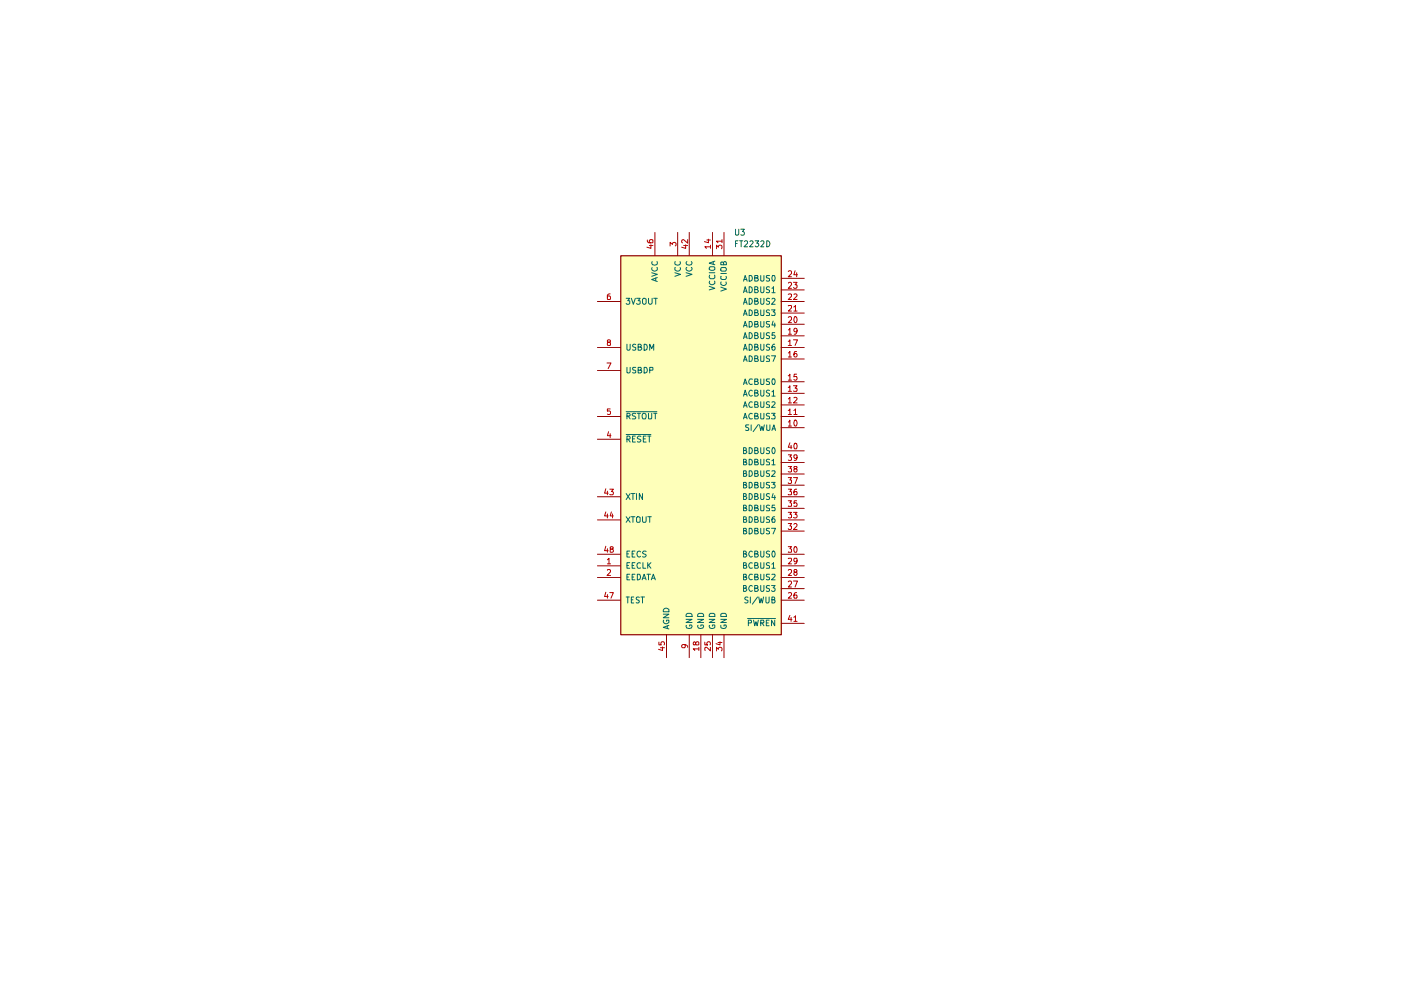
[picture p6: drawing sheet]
<svg xmlns="http://www.w3.org/2000/svg" width="297mm" height="210mm" viewBox="0 0 297 210" stroke-linecap="round" stroke-linejoin="round" font-family="sans-serif">
<path d="M131.6 54.2h34.1v80.4h-34.1z" fill="#feffba"/>
<path d="M131.6 54.2h34.1v80.4h-34.1z" fill="none" stroke="#900000" stroke-width=".25"/>
<g fill="none" stroke="#900000" stroke-width=".21">
<path d="M138.9 49.3v4.9M143.7 49.3v4.9M146.1 49.3v4.9M151 49.3v4.9M153.5 49.3v4.9M165.6 59h4.9M126.7 63.9h4.9M126.7 78.6h4.9M126.7 73.7h4.9M165.6 63.9h4.9M165.6 73.7h4.9M165.6 76.1h4.9"/>
<path d="M165.6 71.2h4.9M165.6 68.7h4.9M165.6 66.4h4.9M165.6 61.5h4.9M126.7 93.1h4.9M126.7 88.3h4.9M165.6 88.3h4.9M165.6 90.7h4.9M165.6 85.9h4.9M165.6 83.4h4.9M165.6 80.9h4.9M165.6 98h4.9"/>
<path d="M165.6 95.6h4.9M126.7 120h4.9M126.7 117.5h4.9M126.7 110.2h4.9M126.7 105.3h4.9M165.6 120h4.9M165.6 117.5h4.9M165.6 112.6h4.9M165.6 110.2h4.9M165.6 107.8h4.9M165.6 105.3h4.9M165.6 102.9h4.9"/>
<path d="M165.6 100.5h4.9M126.7 122.4h4.9M126.7 127.3h4.9M141.3 134.5v4.9M146.1 134.5v4.9M148.6 134.5v4.9M151 134.5v4.9M153.5 134.5v4.9M165.6 122.4h4.9M165.6 127.3h4.9M165.6 124.8h4.9M165.6 132.2h4.9"/>
</g>
<g fill="none" stroke="#b80000" stroke-width=".21">
<path d="M137.2 50.9l.3 .6h.8l.1-.6h-.6l-.1 .4 .2 .2M137.7 52.1h.7M138 51.9v.8l-.8-.3M142.1 52.2v-.8l.5 .4 .2-.4 .5 .1v.5l-.1 .2M144.9 52.1h.9M145.4 51.9v.8l-.9-.3M145.8 50.8v.8l-.9-.8-.4 .3 .2 .4M149.9 50.9h.7M150.2 50.7v.8l-.8-.3M150.6 52.3h-1.2l.4 .4M150.6 52v.7M151.9 52.7v-.7l.4 .4 .1-.3h.6v.6"/>
<path d="M153.1 51.1h-1.2l.3 .4M153.1 50.8v.7M167.1 57.6l.2-.2h.3l.2 .2v.4l-.7 .7h.7M168.2 59.9h.8l-.4 .5h.3l.1 .1-.1 .5-.5 .1-.2-.1M168.6 57.4l-.3 .9h.8M168.9 57.8v.9M128.7 77h.8l-.6 1.1M128.9 72.6l-.1-.1v-.4h.6v.4l-.6 .2 .1 .5h.5l.1-.4-.3-.2M129.4 62.3l-.6 .3v.8l.6 .1v-.7l-.5-.1-.1 .3M167.1 79.7h.2l.2-.4v1.3M167.1 74.8l.4-.3v1.2M167.1 72.4l.4-.3v1.1"/>
<path d="M167.1 69.9h.2l.2-.3v1.3M167.1 67.3l.2-.2h.3l.2 .2v.4l-.7 .7h.7M167.1 64.9h.7v.4l-.7 .7h.7M167.1 62.4h.7v.4l-.7 .7h.7M167.1 60l.2-.1h.3l.2 .1v.4l-.7 .7h.7M167.1 75.7h.7M167.1 73.2h.7M167.1 70.9h.7M168.2 72.1h.9l-.5 1.1M168.3 65.1l.4-.3v1.2M168.3 62.4l.4-.1 .3 .4-.8 .8h.8M168.3 66h.7"/>
<path d="M168.6 67.1a.68 .68 0 0 1 .4 .7 .68 .68 0 0 1-.4 .6l-.3-.5 .1-.6zM168.9 79.3h-.5l-.1 .6 .6-.1v.7l-.4 .1-.2-.2M168.9 74.5l-.4 .1-.2 .8a.35 .35 0 0 0 .4 .3 .35 .35 0 0 0 .3-.3v-.2l-.3-.3-.4 .3M169 70.1a.35 .35 0 0 1-.3 .3 .35 .35 0 0 1-.4-.3l.1-.4 .3-.1a.72 .72 0 0 1 .3 .7 .72 .72 0 0 1-.6 .6M129 91.5l-.2 .9h.7M129.4 86.7h-.6v.5l.4-.1 .3 .3-.1 .4h-.6M129.4 91.9v.9M167.1 89.5l.4-.4v1.2M167.1 87l.4-.3v1.2M167.1 84.6l.4-.4v1.2M167.1 82.1h.2l.2-.3v1.2M167.1 98.9h.7l-.3 .4 .3 .1v.6h-.7"/>
<path d="M167.1 96.4h.7l-.3 .5 .3 .1v.5h-.7M167.1 90.3h.7M167.1 87.9h.7M167.1 85.4h.7M167.1 83h.7M167.1 80.6h.7M167.5 93.9l-.4 .9h.8M167.7 94.4v.8M168.2 81.8h.8l-.4 .5h.3l.1 .2-.1 .5-.7-.1M168.3 87l.4-.3v1.2M168.3 84.3l.4-.1 .3 .4-.8 .8h.8M168.3 87.9h.7"/>
<path d="M168.4 94.1l.3-.1a.86 .86 0 0 1 .1 1.2l-.4-.1zM168.6 89.1a.68 .68 0 0 1 .4 .6 .68 .68 0 0 1-.4 .6l-.3-.5 .1-.6zM168.6 99.4l-.3-.3 .1-.2h.5v.4l-.5 .1-.1 .4a.35 .35 0 0 0 .4 .3 .35 .35 0 0 0 .3-.3l-.1-.4h-.2M169 96.9l-.3 .3-.3-.1v-.7h.5l.1 .2-.2 .9-.4 .1M128.4 103.6l-.2 1h.7M128.4 108.5l-.2 .9h.7M128.4 115.8l-.2 1h.7M128.8 118.7l.3-.3v1.1M128.8 119.5h.7M128.8 104.1v.8M128.8 109v.8M128.8 116.3v.8"/>
<path d="M129.3 103.7h.7l-.4 .5 .4 .2v.3l-.1 .2-.6-.1M129.5 116.4l-.1-.1v-.3h.6v.3l-.6 .2v.5l.5 .1 .1-.4-.2-.3M129.6 108.5l-.2 .9h.6M129.9 109v.8M167.1 118.4h.7v.5l-.7 .6h.7M167.1 115.9h.7l-.3 .4 .3 .2v.5h-.7M167.1 111h.7l-.3 .5 .3 .1v.5l-.2 .2h-.3l-.2-.2M167.1 108.6h.7l-.3 .5h.3v.6h-.7M167.1 106.2h.7l-.3 .4 .3 .2v.5h-.7M167.1 103.7h.7l-.3 .5 .3 .1v.5h-.7M167.1 101.3h.7l-.3 .5 .3 .1v.5l-.2 .1h-.3l-.2-.1M168.2 108.6h.8l-.4 .5 .4 .2-.1 .4h-.7"/>
<path d="M168.2 101.3h.9l-.5 1.2M168.3 111.2l.4-.2 .3 .3-.8 1h.8M168.4 116l.3-.1a.86 .86 0 0 1 .1 1.2l-.4-.1zM168.9 106.2h-.5l-.1 .6 .2-.2 .4 .1v.7l-.6-.1M168.9 103.7l-.4 .1-.2 .4 .1 .7h.5v-.7h-.5l-.1 .2M169 118.9l-.3 .2-.3-.1v-.6h.5l.1 .1-.2 1h-.4M128.4 125.6l-.2 .9h.7M128.8 120.9l.4-.2 .3 .5-.8 .8h.8M128.8 126.1v.7M129.3 125.6h.7l-.5 1.2M139.7 136.1v.6h.5l-.1-.4 .3-.2h.4v.6M140 137.3h.9"/>
<path d="M140.5 137.2v.7l-.9-.2M145 136.7l.3 .2-.1 .4h-.5l-.2-.4a.72 .72 0 0 1 .8-.2 .72 .72 0 0 1 .5 .5M147.5 136.3l.2-.2 .5 .1v.5h-.5l-.3-.6h-.3v.6h.3l.1-.1M148.2 137.6h-1.2l.3 .3M148.2 137.2v.7M149.4 136.1v.6h.6l-.1-.4 .2-.2h.4v.6M150.6 137.2v.8l-.8-.8-.4 .1 .1 .6M151.9 138v-.8l.4 .5 .1-.4h.6v.7M152.2 136.2h.9M152.7 136.1v.6l-.9-.2M167.1 125.7h.7v.5l-.7 .6h.7M167.1 123.4l.2-.2h.3l.2 .2v.3l-.7 .8h.7"/>
<path d="M167.1 120.9l.2-.2h.3l.2 .2v.4l-.7 .7h.7M167.5 130.5l-.4 .8h.8M167.7 130.9v.8M168.2 123.2h.9l-.5 1.3M168.3 130.9l.4-.3v1.1M168.3 131.7h.7M168.6 121.3l-.2-.1a.31 .31 0 0 1 .1-.4 .31 .31 0 0 1 .4 .1v.3l-.5 .1-.1 .2v.3l.3 .2 .4-.2-.1-.5h-.2M168.9 125.6l-.4 .1-.2 .5 .1 .6h.5v-.6h-.5l-.1 .1"/>
</g>
<g fill="none" stroke="#006665" stroke-width=".21">
<path d="M138.2 57.8l1.2 .4-1.2 .4M138.3 56.7l-.1 .2a.66 .66 0 0 0 .5 .6 .66 .66 0 0 0 .7-.3l-.1-.5M138.3 55.5l-.1 .2a.67 .67 0 0 0 .5 .5 .67 .67 0 0 0 .7-.2l-.1-.5M139 58.9v.6M139.4 58.8l-1.2 .5 1.2 .4M143.1 57.8l1.2 .4-1.2 .4M143.2 56.7l-.1 .5a.61 .61 0 0 0 .8 .3 .61 .61 0 0 0 .3-.8M143.2 55.5l-.1 .5a.61 .61 0 0 0 .8 .2 .61 .61 0 0 0 .3-.7M145.5 57.8l1.2 .4-1.2 .4M145.6 56.7l-.1 .2a.6 .6 0 0 0 .6 .6 .6 .6 0 0 0 .5-.8M145.6 55.5l-.1 .2a.65 .65 0 0 0 .6 .5 .65 .65 0 0 0 .6-.5l-.1-.2M150.4 57.8h1.2"/>
<path d="M150.5 59.6a.61 .61 0 0 0 .3 .8 .61 .61 0 0 0 .8-.3l-.1-.5M150.5 58.3v.1a.45 .45 0 0 0 .1 .7h.7l.3-.2-.1-.6M150.5 56.6h.9l.2 .1v.4a.86 .86 0 0 1-1.2 0zM151.2 55.5v.5M151.6 55.4l-1.2 .4 1.2 .3M152.8 58h1.2M152.9 59.8l-.1 .5a.61 .61 0 0 0 .8 .2 .61 .61 0 0 0 .3-.7M152.9 58.6l-.1 .5 .3 .2h.7a.45 .45 0 0 0 .1-.7M153 56.7h.8l.2 .3-.2 .5h-.8l-.2-.2v-.4zM153.4 55.8l.2-.3h.3l.1 .6h-1.2v-.5h.5l.1 .5M156 48.6v1.2l.1 .1h.3l.2-.3v-1M156 51.6h.3"/>
<path d="M156.5 51.1h-.5v1.2M156.8 51.1h.7M157.1 48.6h.7l-.4 .5 .3 .1v.6h-.6M157.1 51.1v1.2M157.6 59.6l.4-1.2 .4 1.2M157.7 59.3h.6M157.8 51.2l.2-.1h.3l.2 .1v.4l-.8 .7h.8M158.8 58.4h.5a.66 .66 0 0 1 .2 .8 .66 .66 0 0 1-.7 .4zM159 51.2l.4-.1 .3 .3-.8 .9h.8M160 58.9h.6v-.5h-.6v1.2h.5l.3-.4-.4-.3M160.1 51.1h.8l-.5 .5 .5 .1v.4l-.3 .2h-.3l-.2-.1M161.3 58.4v1.1l.2 .1 .4-.1 .1-.1v-1"/>
<path d="M161.3 51.2l.2-.1h.3l.2 .1v.4l-.7 .7h.7M162.6 51.1a.64 .64 0 0 1 .6 .6 .64 .64 0 0 1-.6 .6zM163.2 58.4h-.6l-.1 .2 .1 .3 .6 .2v.4h-.7M163.8 58.4h.4a.91 .91 0 0 1-.1 1.2h-.2a.91 .91 0 0 1-.1-1.2zM132.8 63.2h.7l-.4 .6h.4v.5l-.2 .2h-.4l-.1-.2M132.9 77.9v1.1l.2 .1 .4-.1 .1-.2v-.9M132.9 73v1.1l.2 .2 .4-.1 .1-.2v-1M133.9 63.2l.4 1.3 .4-1.3M134.8 77.9h-.6l-.1 .2 .1 .3 .6 .3v.3h-.7M134.8 73.1l-.4-.1-.3 .2 .1 .3 .6 .2v.4l-.2 .2-.5-.1M135 63.2h.7l-.4 .6h.4v.5l-.2 .2h-.4l-.1-.2M135.3 78.5l.6-.1v-.5h-.6v1.2l.7-.1 .1-.3-.4-.2"/>
<path d="M135.3 73.6l.6-.1v-.4l-.6-.1v1.3h.5l.3-.5-.4-.2M136.2 63.4l.3-.2 .5 .2v.9l-.3 .2h-.2l-.3-.2zM136.6 77.9h.4a.66 .66 0 0 1 .2 .7 .66 .66 0 0 1-.6 .5zM136.6 73a.64 .64 0 0 1 .7 .6 .64 .64 0 0 1-.7 .7zM137.5 63.2v1.1l.3 .2h.2l.3-.2v-1.1M137.8 78.5h.5l.1-.5-.6-.1v1.2M137.8 74.3v-1.3l.4 .9 .4-.9v1.3M138.6 63.2h.8M139 63.2v1.3M150.4 60.7l1.2 .4-1.2 .4M152.8 60.9l1.2 .4-1.2 .4M157.6 76.6l.4-1.2 .4 1.2"/>
<path d="M157.6 74.3l.4-1.3 .4 1.3M157.6 71.8l.4-1.3 .4 1.3M157.6 69.3l.4-1.1 .4 1.1M157.6 66.9l.4-1.2 .4 1.2M157.6 64.5l.4-1.3 .4 1.3M157.6 62.1l.4-1.3 .4 1.3M157.7 76.3h.6M157.7 73.9h.6M157.7 71.5h.6M157.7 69h.6M157.7 66.5h.6M157.7 64.1h.6"/>
<path d="M157.7 61.7h.6M158.8 75.4a.66 .66 0 0 1 .7 .5 .66 .66 0 0 1-.2 .7h-.5zM158.8 73a.64 .64 0 0 1 .7 .6 .64 .64 0 0 1-.7 .7zM158.8 70.5a.64 .64 0 0 1 .7 .7 .64 .64 0 0 1-.7 .6zM158.8 68.2h.5a.66 .66 0 0 1 .2 .7 .66 .66 0 0 1-.7 .4zM158.8 65.7a.66 .66 0 0 1 .7 .4 .66 .66 0 0 1-.2 .8h-.5zM158.8 63.2a.64 .64 0 0 1 .7 .7 .64 .64 0 0 1-.7 .6zM158.8 60.8a.64 .64 0 0 1 .7 .6 .64 .64 0 0 1-.7 .7zM160 76l.6-.1v-.4l-.6-.1v1.2h.6l.2-.3-.4-.3M160 73.6l.6-.1v-.4l-.6-.1v1.3h.5l.3-.5-.4-.2M160 71.1h.6v-.5l-.6-.1v1.3h.5l.3-.4-.4-.3M160 68.7h.6v-.5h-.6v1.1h.7l.1-.4-.4-.2"/>
<path d="M160 66.3l.6-.1v-.4l-.6-.1v1.2h.6l.2-.4-.4-.2M160 63.8h.6v-.5l-.6-.1v1.3h.5l.3-.4-.4-.3M160 61.4h.6v-.5l-.6-.1v1.3h.5l.3-.5-.4-.2M161.3 75.4l.1 1.2h.5l.1-1.2M161.3 73v1.1l.2 .2h.2l.3-.3v-1M161.3 70.5v1.1l.2 .2h.2l.3-.3v-1M161.3 68.2v1.1h.2h.2l.3-.2v-.9M161.3 65.7l.1 1.2h.5l.1-1.2M161.3 63.2v1.1l.2 .2h.2l.3-.2v-1.1M161.3 60.8v1.1l.2 .2 .4-.1 .1-.2v-1M163.2 75.5l-.5-.1-.2 .3 .1 .2 .6 .3v.3l-.7 .1M163.2 73.1l-.5-.1-.2 .2 .1 .3 .6 .2v.4l-.2 .2-.5-.1"/>
<path d="M163.2 70.6l-.5-.1-.2 .3 .1 .3 .6 .2v.3l-.2 .2-.5-.1M163.2 68.2h-.6l-.1 .1 .1 .4 .6 .2v.4h-.7M163.2 65.8l-.5-.1-.2 .3 .1 .2 .6 .3v.3l-.7 .1M163.2 63.3l-.5-.1-.2 .3 .1 .3 .6 .2v.3l-.2 .2-.5-.1M163.2 60.9l-.5-.1-.2 .2 .1 .4 .6 .2v.3l-.2 .2-.5-.1M163.6 75.4h.8l-.5 1.2M163.6 65.7h.7l-.4 .4 .4 .3v.5l-.7-.1M163.7 63.4l.4-.2 .2 .4-.7 .9h.7M163.7 61.1l.3-.3v1.3M163.7 62.1h.6M163.9 68.1l-.2 .8h.7M164.3 73h-.3a.93 .93 0 0 0-.3 1.2h.6v-.5v-.2h-.6v.2"/>
<path d="M164.3 70.5h-.6v.6h.6v.6l-.5 .1-.1-.2M164.3 68.5v.8M132.8 92.1h5.2M132.8 87.3h6.5M132.9 93.1l.6-.1v-.5h-.6v1.2M132.9 88.2h.6v-.5l-.6-.1v1.2M133.2 93.1l.4 .6M133.2 88.2l.4 .6M134.1 93h.4M134.7 92.5h-.6v1.2h.6M134.8 87.7h-.7l-.1 .3 .3 .2h.2l.3 .4-.2 .2h-.6M135.1 87.6h.7"/>
<path d="M135.5 87.6v1.2M135.9 92.5h-.5l-.3 .2 .2 .3 .6 .4-.3 .3-.5-.1M136.4 87.6a.46 .46 0 0 1 .6 .5l-.2 .7h-.5l-.1-.2a.82 .82 0 0 1 .2-1zM136.4 93h.4M137 92.5h-.6v1.2h.6M137.3 92.5h.7M137.5 87.6l.1 1.2h.5l.1-.2v-1M137.7 92.5v1.2M138.6 87.6h.7M138.9 87.6v1.2M157.6 88.8l.4-1.2 .4 1.2M157.6 86.4l.4-1.2 .4 1.2"/>
<path d="M157.6 84l.4-1.3 .4 1.3M157.6 81.5l.4-1.2 .4 1.2M157.6 98l.6-.1v-.4l-.6-.1v1.2h.6l.1-.4-.3-.2M157.6 95.5l.6-.1v-.4l-.6-.1v1.3h.5l.2-.4-.3-.3M157.7 88.5h.6M157.7 86h.6M157.7 83.7h.6M157.7 81.2h.6M158.7 90.1h-.5l-.1 .2 .1 .3 .5 .2v.4h-.6M158.8 99.8h.5a.66 .66 0 0 1 .2 .8 .66 .66 0 0 1-.7 .4zM158.8 97.4a.66 .66 0 0 1 .7 .4 .66 .66 0 0 1-.2 .8h-.5zM158.8 94.9a.64 .64 0 0 1 .7 .6 .64 .64 0 0 1-.7 .7z"/>
<path d="M159.3 90.1v1.2M159.5 87.7a.61 .61 0 0 0-.8 .3 .61 .61 0 0 0 .3 .8l.5-.1M159.5 85.3l-.2-.1a.67 .67 0 0 0-.6 .5 .67 .67 0 0 0 .3 .7l.5-.1M159.5 82.9l-.2-.2a.65 .65 0 0 0-.6 .7 .65 .65 0 0 0 .6 .6l.2-.2M159.5 80.4l-.5-.1a.61 .61 0 0 0-.3 .8 .61 .61 0 0 0 .8 .3M160 88.2l.6-.1v-.4l-.6-.1v1.2h.6l.2-.4-.4-.2M160 85.8l.6-.1v-.4l-.6-.1v1.2h.6l.2-.4-.4-.2M160 83.3l.6-.1v-.4l-.6-.1v1.3h.5l.3-.4-.4-.3M160 80.9h.6v-.6h-.6v1.2h.5l.3-.4-.4-.2M160 98l.6-.1v-.4l-.6-.1v1.2h.6l.2-.4-.4-.2M160 95.5l.6-.1v-.4l-.6-.1v1.3h.5l.3-.4-.4-.3M160.8 90l-1.1 1.5"/>
<path d="M161 90.1l.3 1.2 .2-.9 .3 .9 .3-1.2M161.3 87.6l.1 1.2h.5l.1-1.2M161.3 85.2l.1 1.2h.5l.1-1.2M161.3 82.7v1.1l.2 .2h.2l.3-.3v-1M161.3 80.3v1.1l.2 .1 .4-.1 .1-.1v-1M161.3 99.8v1.1l.2 .1h.2l.3-.2v-1M161.3 97.4l.1 1.2h.5l.1-1.2M161.3 94.9v1.1l.2 .2h.2l.3-.3v-1M162.6 90.1v1.1a.36 .36 0 0 0 .6-.2v-.9M163.2 87.7l-.5-.1-.2 .3 .1 .2 .6 .3v.3l-.7 .1M163.2 85.3l-.5-.1-.2 .2 .1 .3 .6 .2v.4l-.7 .1M163.2 82.8l-.5-.1-.2 .3 .1 .2 .6 .3v.3l-.2 .2-.5-.1"/>
<path d="M163.2 80.3h-.6l-.1 .2 .1 .4 .6 .1v.4h-.7M163.2 99.8h-.6l-.1 .2 .1 .3 .6 .3v.3h-.7M163.2 97.5l-.5-.1-.2 .2 .1 .3 .6 .2v.4l-.7 .1M163.2 95l-.5-.1-.2 .3 .1 .2 .6 .3v.3l-.2 .2-.5-.1M163.6 87.6h.7l-.4 .5 .4 .2v.5l-.7-.1M163.7 91.3l.4-1.2 .3 1.2M163.7 85.3l.4-.1 .2 .3-.7 .9h.7M163.7 83.1l.3-.4v1.3M163.7 99.9l.6-.1v.4l-.7 .8h.7M163.7 97.7l.3-.3v1.2M163.7 84h.6M163.7 98.6h.6"/>
<path d="M163.7 80.4l.5-.1a.91 .91 0 0 1-.1 1.2l-.4-.1zM163.7 90.9h.6M163.9 94.9a.68 .68 0 0 1 .4 .6 .68 .68 0 0 1-.4 .7l-.2-.5v-.6zM132.8 104.6l.8 1.3M132.8 109.6l.8 1.1M132.9 119.9h.4M132.9 117.4h.4M133.5 119.3h-.6v1.2h.6M133.5 116.8h-.6v1.3h.6M133.6 104.6l-.8 1.3M133.6 109.6l-.8 1.1M133.9 104.6h.7"/>
<path d="M133.9 109.6h.7M134 119.9h.4M134 117.4h.4M134.2 104.6v1.3M134.2 109.6v1.1M134.6 119.3h-.6v1.2h.6M134.6 116.8h-.6v1.3h.6M135 109.7l.2-.1 .5 .1v.9l-.1 .1h-.5l-.1-.1zM135 104.6v1.3M135.8 119.4l-.2-.1a.67 .67 0 0 0-.6 .5 .67 .67 0 0 0 .3 .7l.5-.1M135.8 117l-.2-.2a.6 .6 0 0 0-.6 .7 .6 .6 0 0 0 .7 .5l.1-.1M136.2 104.6v1.3l-.6-1.3v1.3"/>
<path d="M136.2 109.6v.9l.2 .2h.5l.1-1.1M136.3 119.3v1.2h.6M137 116.9l-.5-.1-.3 .3 .1 .2 .5 .2 .2 .4-.3 .2-.5-.1M137.3 119.3v1.2M137.3 109.6h.8M137.5 119.8l.5 .7M137.8 109.6v1.1M138 119.3l-.7 .7M157.6 119.9l.6-.1v-.4l-.6-.1v1.2h.6l.1-.4-.3-.2M157.6 117.4l.6-.1v-.4l-.6-.1v1.3h.5l.2-.4-.3-.3M157.6 112.5h.6v-.5h-.6v1.2h.5l.2-.4-.3-.3M157.6 110.2l.6-.1v-.5h-.6v1.1h.6l.1-.4-.3-.1"/>
<path d="M157.6 107.7l.6-.1v-.4l-.6-.1v1.2h.6l.1-.4-.3-.2M157.6 105.2h.6v-.5l-.6-.1v1.3h.5l.2-.4-.3-.3M157.6 102.8h.6v-.5h-.6v1.2h.5l.2-.5-.3-.2M157.6 100.4l.6-.1v-.5h-.6v1.2l.6-.1 .1-.3-.3-.2M158.8 112h.5a.66 .66 0 0 1 .2 .8 .66 .66 0 0 1-.7 .4zM158.8 109.6a.66 .66 0 0 1 .7 .4 .66 .66 0 0 1-.2 .7h-.5zM158.8 107.1a.66 .66 0 0 1 .7 .4 .66 .66 0 0 1-.2 .8h-.5zM158.8 104.6a.64 .64 0 0 1 .7 .7 .64 .64 0 0 1-.7 .6zM158.8 102.3h.5a.66 .66 0 0 1 .2 .7 .66 .66 0 0 1-.7 .5zM159.5 119.4a.61 .61 0 0 0-.8 .3 .61 .61 0 0 0 .3 .8l.5-.1M159.5 117l-.2-.2a.65 .65 0 0 0-.6 .7 .65 .65 0 0 0 .6 .6l.2-.2M160 119.9l.6-.1v-.4l-.6-.1v1.2h.6l.2-.4-.4-.2"/>
<path d="M160 117.4l.6-.1v-.4l-.6-.1v1.3h.5l.3-.4-.4-.3M160 112.5h.6v-.5h-.6v1.2h.5l.3-.4-.4-.3M160 110.2l.6-.1v-.5h-.6v1.1h.6l.2-.4-.4-.1M160 107.7l.6-.1v-.4l-.6-.1v1.2h.6l.2-.4-.4-.2M160 105.2h.6v-.5l-.6-.1v1.3h.5l.3-.4-.4-.3M160 102.8h.6v-.5h-.6v1.2h.5l.3-.5-.4-.2M160 100.4l.6-.1v-.5h-.6v1.2l.7-.1 .1-.3-.4-.2M161.3 119.3l.1 1.2h.5l.1-1.2M161.3 116.8v1.1l.2 .2h.2l.3-.2v-1.1M161.3 112v1.1l.2 .1h.2l.3-.3v-.9M161.3 109.6l.1 1.1h.5l.1-1.1M161.3 107.1l.1 1.2h.5l.1-1.2"/>
<path d="M161.3 104.6v1.1l.2 .2h.2l.3-.2v-1.1M161.3 102.3v1.1l.2 .1h.2l.3-.3v-.9M163.2 119.4l-.5-.1-.2 .2 .1 .3 .6 .3v.3l-.7 .1M163.2 116.9l-.5-.1-.2 .3 .1 .2 .6 .3v.3l-.2 .2-.5-.1M163.2 112h-.6l-.1 .2 .1 .3 .6 .3v.3h-.7M163.2 109.6h-.5l-.2 .2 .1 .3 .6 .2v.4h-.7M163.2 107.2l-.5-.1-.2 .3 .1 .2 .6 .3v.3l-.7 .1M163.2 104.7l-.5-.1-.2 .3 .1 .3 .6 .2v.3l-.2 .2-.5-.1M163.2 102.3h-.6l-.1 .1 .1 .4 .6 .2v.4h-.7M163.6 112h.8l-.5 1.2M163.6 102.3h.7l-.4 .4 .4 .1v.6h-.7M163.7 119.6l.3-.3v1.2"/>
<path d="M163.9 116.8a.68 .68 0 0 1 .4 .7 .68 .68 0 0 1-.4 .6l-.2-.5v-.6zM163.9 104.6l-.2 .9h.7M164.3 109.6h-.5l-.1 .5v.6h.6a.43 .43 0 0 0 0-.5 .43 .43 0 0 0-.6-.1v.1M164.3 107.1h-.6v.6l.6-.1v.7l-.6-.1M164.3 105.1v.8M132.8 126.6h.6M132.9 122.3h.4M133.1 126.6v1.2M133.5 121.8h-.6v1.1h.6M133.9 127.2h.3M134 122.3h.4M134.4 126.6h-.5v1.2h.5"/>
<path d="M134.6 121.8h-.6v1.1h.6M135.1 121.8h.5a.66 .66 0 0 1 .2 .7 .66 .66 0 0 1-.7 .4zM135.6 126.7h-.6v.4l.5 .2 .1 .3-.3 .2h-.4M135.9 126.6h.8M136.1 122.9l.5-1.1 .4 1.1M136.2 122.6h.6M136.2 126.6v1.2M137.2 121.8h.7M137.5 121.8v1.1M138.1 122.9l.4-1.1 .4 1.1M138.3 122.6h.6M140.6 130.2h1.2l-1.2 .8h1.2"/>
<path d="M140.7 131.5a.61 .61 0 0 0 .3 .8 .61 .61 0 0 0 .8-.3v-.5h-.5v.2M140.7 129.2a.72 .72 0 0 1 1.1 0v.5h-1.2zM141.5 132.7v.6M141.8 132.6l-1.2 .4 1.2 .3M145.5 131.3h1.2l-1.2 .7h1.2M145.5 132.6v.1a.64 .64 0 0 0 .6 .6 .64 .64 0 0 0 .6-.5l-.1-.3h-.4v.3M145.6 130.1h1l.1 .6h-1.2zM147.9 131.3h1.3l-1.3 .7h1.3M148 132.6l-.1 .1a.64 .64 0 0 0 .6 .6 .64 .64 0 0 0 .7-.5l-.2-.3h-.4v.3M148 130.2l.3-.2h.5l.4 .4v.3h-1.3zM150.4 131.3h1.2l-1.2 .7h1.2M150.5 132.6l-.1 .1a.66 .66 0 0 0 .4 .6 .66 .66 0 0 0 .8-.3l-.1-.5h-.5v.3"/>
<path d="M150.6 130h.7l.3 .2v.5h-1.2v-.3zM152.8 132.6v.4a.61 .61 0 0 0 .8 .3 .61 .61 0 0 0 .3-.8h-.4v.3M152.8 131.3h1.2l-1.2 .7h1.2M152.8 130.2l.3-.2h.7l.2 .4v.3h-1.2zM157.6 124.7h.6v-.5l-.6-.1v1.3h.5l.2-.4-.3-.3M157.6 122.3h.6v-.5h-.6v1.1h.6l.1-.4-.3-.2M158.5 131.1h5.9M158.6 126.7l-.4-.1-.3 .2 .1 .3 .6 .2v.4l-.3 .1h-.4M158.7 132.1h.6v-.6h-.6v1.2M159.1 126.6v1.2M159.5 124.3l-.2-.2a.6 .6 0 0 0-.5 .7 .6 .6 0 0 0 .6 .5l.1-.1M159.5 121.8h-.5a.61 .61 0 0 0-.3 .7 .61 .61 0 0 0 .8 .4"/>
<path d="M159.8 131.5l.2 1.2 .3-.9 .2 .9 .3-1.2M160 124.7h.6v-.5l-.6-.1v1.3h.5l.3-.4-.4-.3M160 122.3h.6v-.5h-.6v1.1h.7l.1-.4-.4-.2M160.6 126.6l-1.1 1.5M160.9 126.6l.2 1.2 .3-.9 .2 .9 .3-1.2M161.3 124.1v1.1l.2 .2h.2l.3-.3v-1M161.3 121.8v1.1h.2h.2l.3-.2v-.9M161.3 132.1h.6v-.6h-.6v1.2M161.5 132.1l.5 .6M162.4 126.6v1.1l.2 .1h.2l.3-.2v-1M162.5 132.1h.4M163.1 131.5h-.6v1.2h.6"/>
<path d="M163.2 124.2l-.5-.1-.2 .3 .1 .3 .6 .2v.3l-.2 .2-.5-.1M163.2 121.8h-.6l-.1 .1 .1 .4 .6 .2v.4h-.7M163.6 124.1h.7l-.4 .5 .4 .1v.6l-.6 .1-.1-.2M163.7 127.2l.6-.1v-.4l-.2-.1h-.4v1.2h.6v-.4l-.2-.2M163.7 121.8h.6v.3l-.7 .8h.7M163.7 120.5h.6M164.3 131.5v1.2l-.7-1.2v1.2"/>
</g>
</svg>
